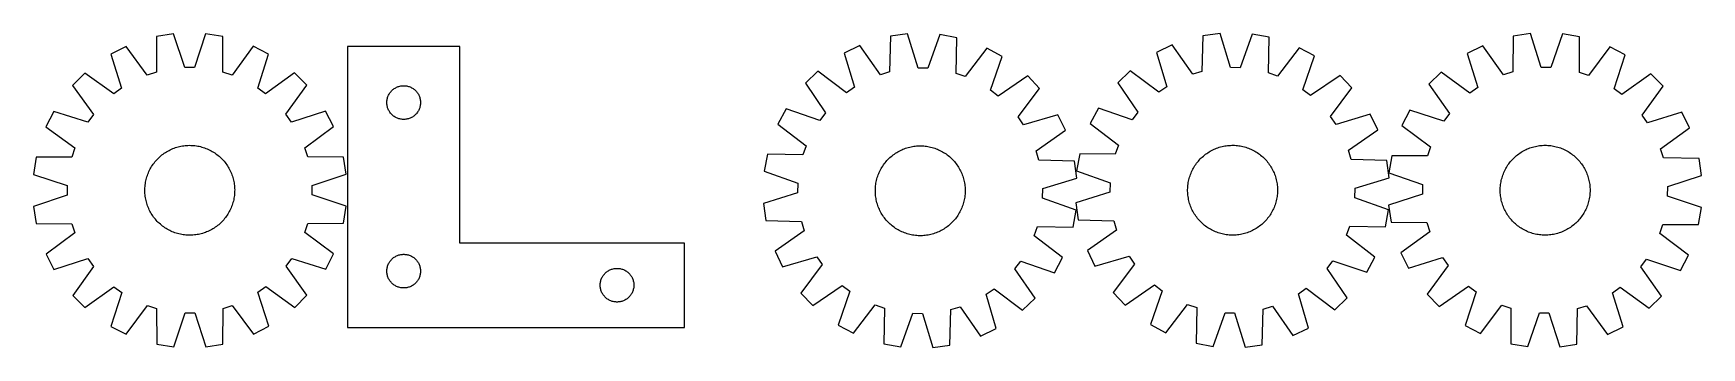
# Model space of a CAD drawing. Header units: millimetres. Extents: x 7 to 1493, y 7 to 286.
import ezdxf

# ---------------------------------------------------------------- set-up
doc = ezdxf.new("R2010")
doc.units = ezdxf.units.MM
doc.layers.add('CUT', color=7, linetype='CONTINUOUS', true_color=0x000000)

msp = doc.modelspace()

# ---------------------------------------------------------------- linework, layer by layer
at = {"layer": 'CUT'}
for p, q in [((116.611781, 283.33839), (116.461962, 251.57438)), ((131.806472, 285.757465), (116.611781, 283.33839)), ((141.812864, 255.610378), (131.806472, 285.757465)), ((160.34531, 285.780314), (150.387205, 255.617243)), ((175.543855, 283.385573), (160.34531, 285.780314)), ((175.744537, 251.621844), (175.543855, 283.385573)), ((770.315181, 283.54067), (769.442664, 251.788293)), ((785.56098, 285.613389), (770.315181, 283.54067)), ((794.878835, 255.246428), (785.56098, 285.613389)), ((814.09295, 284.986879), (803.451112, 255.058196)), ((829.233072, 282.24694), (814.09295, 284.986879)), ((1048.509568, 284.020101), (1047.628236, 252.267967)), ((1063.755942, 286.088588), (1048.509568, 284.020101)), ((1073.065367, 255.719041), (1063.755942, 286.088588)), ((1092.287737, 285.454157), (1081.637591, 255.52843)), ((1107.427097, 282.710016), (1092.287737, 285.454157)), ((1106.89618, 250.95009), (1107.427097, 282.710016)), ((1324.925863, 283.627717), (1324.497586, 251.866242)), ((1340.141177, 285.913493), (1324.925863, 283.627717)), ((1349.882896, 255.679842), (1340.141177, 285.913493)), ((1368.679119, 285.686152), (1358.456968, 255.611538)), ((1383.856086, 283.158263), (1368.679119, 285.686152)), ((1383.778299, 251.393995), (1383.856086, 283.158263)), ((89.476794, 274.497673), (75.773319, 267.501579)), ((75.773319, 267.501579), (85.446451, 237.245914)), ((108.3094, 248.918234), (89.476794, 274.497673)), ((202.692964, 274.588318), (183.901341, 248.978756)), ((216.407624, 267.614176), (202.692964, 274.588318)), ((206.782951, 237.34306), (216.407624, 267.614176)), ((386.720519, 274.546693), (286.720519, 274.546693)), ((286.720519, 274.546693), (286.720519, 24.546693)), ((386.720519, 99.546693), (386.720519, 274.546693)), ((742.986063, 275.319653), (729.126952, 268.63717)), ((729.126952, 268.63717), (738.109163, 238.169241)), ((761.231777, 249.318332), (742.986063, 275.319653)), ((828.710971, 250.486869), (829.233072, 282.24694)), ((856.174985, 272.83423), (836.805525, 247.65887)), ((869.727409, 265.549839), (856.174985, 272.83423)), ((1021.178169, 275.806671), (1007.317203, 269.128035)), ((1007.317203, 269.128035), (1016.290956, 238.657614)), ((1039.416664, 249.800286), (1021.178169, 275.806671)), ((1134.366397, 273.289827), (1114.989949, 248.119845)), ((1147.916798, 266.001674), (1134.366397, 273.289827)), ((1297.714415, 275.025222), (1283.950135, 268.14953)), ((1283.950135, 268.14953), (1293.357655, 237.810227)), ((1316.322052, 249.281668), (1297.714415, 275.025222)), ((1410.927029, 274.12334), (1391.911619, 248.679501)), ((1424.580022, 267.029234), (1410.927029, 274.12334)), ((150.387205, 255.617243), (141.812864, 255.610378)), ((803.451112, 255.058196), (794.878835, 255.246428)), ((859.41646, 235.505554), (869.727409, 265.549839)), ((983.861587, 252.870731), (972.742838, 242.235697)), ((1009.243842, 233.773195), (983.861587, 252.870731)), ((1081.637591, 255.52843), (1073.065367, 255.719041)), ((1137.597509, 235.960252), (1147.916798, 266.001674)), ((1358.456968, 255.611538), (1349.882896, 255.679842)), ((1414.690344, 236.843658), (1424.580022, 267.029234)), ((52.698345, 250.708385), (41.827478, 239.820097)), ((41.827478, 239.820097), (60.376688, 214.034412)), ((78.513699, 232.200489), (52.698345, 250.708385)), ((116.461962, 251.57438), (108.3094, 248.918234)), ((183.901341, 248.978756), (175.744537, 251.621844)), ((239.509459, 250.857953), (213.723774, 232.308743)), ((231.889851, 214.171732), (250.397747, 239.987086)), ((250.397747, 239.987086), (239.509459, 250.857953)), ((328.998627, 237.406412), (329.670868, 237.786875)), ((329.670868, 237.786875), (330.361803, 238.132227)), ((330.361803, 238.132227), (331.069601, 238.441552)), ((331.069601, 238.441552), (331.792383, 238.714031)), ((331.792383, 238.714031), (332.528235, 238.948941)), ((332.528235, 238.948941), (333.275203, 239.145658)), ((333.275203, 239.145658), (334.031308, 239.303662)), ((334.031308, 239.303662), (334.794544, 239.422533)), ((334.794544, 239.422533), (335.562887, 239.501956)), ((335.562887, 239.501956), (336.3343, 239.54172)), ((336.3343, 239.54172), (337.106738, 239.54172)), ((337.106738, 239.54172), (337.878151, 239.501956)), ((337.878151, 239.501956), (338.646494, 239.422533)), ((338.646494, 239.422533), (339.409731, 239.303662)), ((339.409731, 239.303662), (340.165835, 239.145658)), ((340.165835, 239.145658), (340.912804, 238.948941)), ((340.912804, 238.948941), (341.648655, 238.714031)), ((341.648655, 238.714031), (342.371438, 238.441552)), ((342.371438, 238.441552), (343.079235, 238.132227)), ((343.079235, 238.132227), (343.77017, 237.786875)), ((343.77017, 237.786875), (344.442411, 237.406412)), ((705.67585, 252.373356), (694.560053, 241.735235)), ((694.560053, 241.735235), (712.517751, 215.53417)), ((731.063405, 233.282866), (705.67585, 252.373356)), ((738.109163, 238.169241), (731.063405, 233.282866)), ((769.442664, 251.788293), (761.231777, 249.318332)), ((836.805525, 247.65887), (828.710971, 250.486869)), ((892.442004, 248.272311), (866.240938, 230.314613)), ((903.080125, 237.156514), (892.442004, 248.272311)), ((972.742838, 242.235697), (990.693262, 216.029647)), ((1016.290956, 238.657614), (1009.243842, 233.773195)), ((1047.628236, 252.267967), (1039.416664, 249.800286)), ((1114.989949, 248.119845), (1106.89618, 250.95009)), ((1170.626596, 248.717841), (1144.420547, 230.767417)), ((1181.261631, 237.599092), (1170.626596, 248.717841)), ((1260.728827, 251.559271), (1249.762925, 240.766702)), ((1249.762925, 240.766702), (1268.085369, 214.819394)), ((1286.380938, 232.825772), (1260.728827, 251.559271)), ((1293.357655, 237.810227), (1286.380938, 232.825772)), ((1324.497586, 251.866242), (1316.322052, 249.281668)), ((1391.911619, 248.679501), (1383.778299, 251.393995)), ((1447.534075, 250.07113), (1421.586766, 231.748686)), ((1439.593144, 213.453117), (1458.326643, 239.105228)), ((1458.326643, 239.105228), (1447.534075, 250.07113)), ((85.446451, 237.245914), (78.513699, 232.200489)), ((213.723774, 232.308743), (206.782951, 237.34306)), ((321.720519, 224.546693), (321.740408, 225.318874)), ((321.740408, 223.774511), (321.720519, 224.546693)), ((321.740408, 225.318874), (321.800021, 226.089008)), ((321.800021, 223.004378), (321.740408, 223.774511)), ((321.800021, 226.089008), (321.899201, 226.855051)), ((321.899201, 222.238334), (321.800021, 223.004378)), ((321.899201, 226.855051), (322.037684, 227.614974)), ((322.037684, 227.614974), (322.215103, 228.366759)), ((322.215103, 228.366759), (322.430988, 229.108415)), ((322.430988, 229.108415), (322.684767, 229.837974)), ((322.684767, 229.837974), (322.975766, 230.553501)), ((322.975766, 230.553501), (323.303213, 231.2531)), ((323.303213, 231.2531), (323.666241, 231.934914)), ((323.666241, 231.934914), (324.063886, 232.597136)), ((324.063886, 232.597136), (324.495094, 233.238009)), ((324.495094, 233.238009), (324.958722, 233.855835)), ((324.958722, 233.855835), (325.45354, 234.448974)), ((325.45354, 234.448974), (325.978236, 235.015855)), ((325.978236, 235.015855), (326.531419, 235.554973)), ((326.531419, 235.554973), (327.111621, 236.064899)), ((327.111621, 236.064899), (327.717305, 236.544281)), ((327.717305, 236.544281), (328.346863, 236.991848)), ((328.346863, 236.991848), (328.998627, 237.406412)), ((344.442411, 237.406412), (345.094175, 236.991848)), ((345.094175, 236.991848), (345.723733, 236.544281)), ((345.723733, 236.544281), (346.329417, 236.064899)), ((346.329417, 236.064899), (346.909619, 235.554973)), ((346.909619, 235.554973), (347.462802, 235.015855)), ((347.462802, 235.015855), (347.987498, 234.448974)), ((347.987498, 234.448974), (348.482316, 233.855835)), ((348.482316, 233.855835), (348.945944, 233.238009)), ((348.945944, 233.238009), (349.377153, 232.597136)), ((349.377153, 232.597136), (349.774798, 231.934914)), ((349.774798, 231.934914), (350.137825, 231.2531)), ((350.137825, 231.2531), (350.465273, 230.553501)), ((350.465273, 230.553501), (350.756271, 229.837974)), ((350.756271, 229.837974), (351.01005, 229.108415)), ((351.01005, 229.108415), (351.225935, 228.366759)), ((351.225935, 228.366759), (351.403354, 227.614974)), ((351.403354, 227.614974), (351.541838, 226.855051)), ((351.541838, 226.855051), (351.641017, 226.089008)), ((351.641017, 223.004378), (351.541838, 222.238334)), ((351.641017, 226.089008), (351.70063, 225.318874)), ((351.70063, 223.774511), (351.641017, 223.004378)), ((351.70063, 225.318874), (351.720519, 224.546693)), ((351.720519, 224.546693), (351.70063, 223.774511)), ((866.240938, 230.314613), (859.41646, 235.505554)), ((883.989635, 211.768959), (903.080125, 237.156514)), ((1144.420547, 230.767417), (1137.597509, 235.960252)), ((1162.164094, 212.216837), (1181.261631, 237.599092)), ((1421.586766, 231.748686), (1414.690344, 236.843658)), ((25.071255, 216.718261), (18.097113, 203.003602)), ((55.342371, 207.093589), (25.071255, 216.718261)), ((60.376688, 214.034412), (55.342371, 207.093589)), ((236.935276, 207.238979), (231.889851, 214.171732)), ((267.190941, 216.912111), (236.935276, 207.238979)), ((274.187035, 203.208637), (267.190941, 216.912111)), ((322.037684, 221.478412), (321.899201, 222.238334)), ((322.215103, 220.726626), (322.037684, 221.478412)), ((322.430988, 219.98497), (322.215103, 220.726626)), ((322.684767, 219.255411), (322.430988, 219.98497)), ((322.975766, 218.539884), (322.684767, 219.255411)), ((323.303213, 217.840286), (322.975766, 218.539884)), ((323.666241, 217.158472), (323.303213, 217.840286)), ((324.063886, 216.49625), (323.666241, 217.158472)), ((324.495094, 215.855376), (324.063886, 216.49625)), ((324.958722, 215.23755), (324.495094, 215.855376)), ((325.45354, 214.644411), (324.958722, 215.23755)), ((325.978236, 214.07753), (325.45354, 214.644411)), ((326.531419, 213.538412), (325.978236, 214.07753)), ((327.111621, 213.028486), (326.531419, 213.538412)), ((327.717305, 212.549104), (327.111621, 213.028486)), ((328.346863, 212.101537), (327.717305, 212.549104)), ((328.998627, 211.686973), (328.346863, 212.101537)), ((329.670868, 211.306511), (328.998627, 211.686973)), ((330.361803, 210.961159), (329.670868, 211.306511)), ((331.069601, 210.651833), (330.361803, 210.961159)), ((331.792383, 210.379354), (331.069601, 210.651833)), ((332.528235, 210.144445), (331.792383, 210.379354)), ((333.275203, 209.947727), (332.528235, 210.144445)), ((334.031308, 209.789723), (333.275203, 209.947727)), ((334.794544, 209.670853), (334.031308, 209.789723)), ((335.562887, 209.59143), (334.794544, 209.670853)), ((336.3343, 209.551666), (335.562887, 209.59143)), ((337.106738, 209.551666), (336.3343, 209.551666)), ((337.878151, 209.59143), (337.106738, 209.551666)), ((338.646494, 209.670853), (337.878151, 209.59143)), ((339.409731, 209.789723), (338.646494, 209.670853)), ((340.165835, 209.947727), (339.409731, 209.789723)), ((340.912804, 210.144445), (340.165835, 209.947727)), ((341.648655, 210.379354), (340.912804, 210.144445)), ((342.371438, 210.651833), (341.648655, 210.379354)), ((343.079235, 210.961159), (342.371438, 210.651833)), ((343.77017, 211.306511), (343.079235, 210.961159)), ((344.442411, 211.686973), (343.77017, 211.306511)), ((345.094175, 212.101537), (344.442411, 211.686973)), ((345.723733, 212.549104), (345.094175, 212.101537)), ((346.329417, 213.028486), (345.723733, 212.549104)), ((346.909619, 213.538412), (346.329417, 213.028486)), ((347.462802, 214.07753), (346.909619, 213.538412)), ((347.987498, 214.644411), (347.462802, 214.07753)), ((348.482316, 215.23755), (347.987498, 214.644411)), ((348.945944, 215.855376), (348.482316, 215.23755)), ((349.377153, 216.49625), (348.945944, 215.855376)), ((349.774798, 217.158472), (349.377153, 216.49625)), ((350.137825, 217.840286), (349.774798, 217.158472)), ((350.465273, 218.539884), (350.137825, 217.840286)), ((350.756271, 219.255411), (350.465273, 218.539884)), ((351.01005, 219.98497), (350.756271, 219.255411)), ((351.225935, 220.726626), (351.01005, 219.98497)), ((351.403354, 221.478412), (351.225935, 220.726626)), ((351.541838, 222.238334), (351.403354, 221.478412)), ((677.282524, 219.02064), (669.998133, 205.468216)), ((707.32681, 208.709691), (677.282524, 219.02064)), ((712.517751, 215.53417), (707.32681, 208.709691)), ((888.87601, 204.723201), (883.989635, 211.768959)), ((919.343938, 213.705412), (888.87601, 204.723201)), ((926.026422, 199.846301), (919.343938, 213.705412)), ((955.459005, 219.525899), (948.170852, 205.975498)), ((985.500427, 209.20661), (955.459005, 219.525899)), ((990.693262, 216.029647), (985.500427, 209.20661)), ((1167.048513, 205.169723), (1162.164094, 212.216837)), ((1197.518934, 214.143476), (1167.048513, 205.169723)), ((1204.19757, 200.28251), (1197.518934, 214.143476)), ((1232.804821, 217.81265), (1225.710715, 204.159657)), ((1262.990397, 207.922972), (1232.804821, 217.81265)), ((1268.085369, 214.819394), (1262.990397, 207.922972)), ((1444.577599, 206.4764), (1439.593144, 213.453117)), ((1474.916902, 215.88392), (1444.577599, 206.4764)), ((1481.792594, 202.11964), (1474.916902, 215.88392)), ((18.097113, 203.003602), (43.706675, 184.211979)), ((248.607597, 184.37603), (274.187035, 203.208637)), ((669.998133, 205.468216), (695.173493, 186.098756)), ((900.025101, 181.600587), (926.026422, 199.846301)), ((948.170852, 205.975498), (973.340834, 186.599049)), ((1178.191185, 182.044015), (1204.19757, 200.28251)), ((1225.710715, 204.159657), (1251.154554, 185.144247)), ((1456.04904, 183.512002), (1481.792594, 202.11964)), ((43.706675, 184.211979), (41.063586, 176.055175)), ((121.398496, 177.890875), (122.396801, 178.654022)), ((122.396801, 178.654022), (123.418584, 179.385436)), ((123.418584, 179.385436), (124.462838, 180.084394)), ((124.462838, 180.084394), (125.52853, 180.750206)), ((125.52853, 180.750206), (126.614611, 181.382215)), ((126.614611, 181.382215), (127.720008, 181.979798)), ((127.720008, 181.979798), (128.843629, 182.542364)), ((128.843629, 182.542364), (129.984367, 183.06936)), ((129.984367, 183.06936), (131.141095, 183.560263)), ((131.141095, 183.560263), (132.312673, 184.014591)), ((132.312673, 184.014591), (133.497943, 184.431895)), ((133.497943, 184.431895), (134.695735, 184.811762)), ((134.695735, 184.811762), (135.904869, 185.153818)), ((135.904869, 185.153818), (137.12415, 185.457726)), ((137.12415, 185.457726), (138.352376, 185.723185)), ((138.352376, 185.723185), (139.588334, 185.949934)), ((139.588334, 185.949934), (140.830804, 186.137748)), ((140.830804, 186.137748), (142.078561, 186.286443)), ((142.078561, 186.286443), (143.330372, 186.395871)), ((143.330372, 186.395871), (144.585004, 186.465926)), ((144.585004, 186.465926), (145.841216, 186.496536)), ((145.841216, 186.496536), (147.09777, 186.487673)), ((147.09777, 186.487673), (148.353426, 186.439345)), ((148.353426, 186.439345), (149.606944, 186.3516)), ((149.606944, 186.3516), (150.857087, 186.224524)), ((150.857087, 186.224524), (152.102622, 186.058243)), ((152.102622, 186.058243), (153.34232, 185.852921)), ((153.34232, 185.852921), (154.574956, 185.60876)), ((154.574956, 185.60876), (155.799315, 185.326001)), ((155.799315, 185.326001), (157.014188, 185.004924)), ((157.014188, 185.004924), (158.218376, 184.645846)), ((158.218376, 184.645846), (159.410691, 184.24912)), ((159.410691, 184.24912), (160.589957, 183.815138)), ((160.589957, 183.815138), (161.755009, 183.344329)), ((161.755009, 183.344329), (162.904697, 182.837157)), ((162.904697, 182.837157), (164.037887, 182.294123)), ((164.037887, 182.294123), (165.153462, 181.715762)), ((165.153462, 181.715762), (166.250319, 181.102646)), ((166.250319, 181.102646), (167.327376, 180.455379)), ((167.327376, 180.455379), (168.383571, 179.774601)), ((168.383571, 179.774601), (169.41786, 179.060982)), ((169.41786, 179.060982), (170.429224, 178.315228)), ((170.429224, 178.315228), (171.416665, 177.538073)), ((251.263743, 176.223469), (248.607597, 184.37603)), ((660.585423, 178.526303), (657.845485, 163.386181)), ((692.345495, 178.004202), (660.585423, 178.526303)), ((695.173493, 186.098756), (692.345495, 178.004202)), ((772.701375, 178.01154), (773.716786, 178.751776)), ((773.716786, 178.751776), (774.754946, 179.459751)), ((774.754946, 179.459751), (775.814833, 180.134768)), ((775.814833, 180.134768), (776.895399, 180.776159)), ((776.895399, 180.776159), (777.995579, 181.383293)), ((777.995579, 181.383293), (779.114286, 181.95557)), ((779.114286, 181.95557), (780.250417, 182.492424)), ((780.250417, 182.492424), (781.402851, 182.993328)), ((781.402851, 182.993328), (782.570449, 183.457785)), ((782.570449, 183.457785), (783.752061, 183.885338)), ((783.752061, 183.885338), (784.946519, 184.275564)), ((784.946519, 184.275564), (786.152645, 184.628079)), ((786.152645, 184.628079), (787.369248, 184.942535)), ((787.369248, 184.942535), (788.595129, 185.218622)), ((788.595129, 185.218622), (789.829077, 185.456066)), ((789.829077, 185.456066), (791.069874, 185.654634)), ((791.069874, 185.654634), (792.316296, 185.814129)), ((792.316296, 185.814129), (793.567113, 185.934395)), ((793.567113, 185.934395), (794.82109, 186.015312)), ((794.82109, 186.015312), (796.076991, 186.056801)), ((796.076991, 186.056801), (797.333574, 186.058821)), ((797.333574, 186.058821), (798.589602, 186.021369)), ((798.589602, 186.021369), (799.843833, 185.944483)), ((799.843833, 185.944483), (801.09503, 185.828239)), ((801.09503, 185.828239), (802.341958, 185.672751)), ((802.341958, 185.672751), (803.583387, 185.478173)), ((803.583387, 185.478173), (804.818092, 185.244697)), ((804.818092, 185.244697), (806.044853, 184.972553)), ((806.044853, 184.972553), (807.262462, 184.662009)), ((807.262462, 184.662009), (808.469714, 184.313373)), ((808.469714, 184.313373), (809.665421, 183.926988)), ((809.665421, 183.926988), (810.8484, 183.503236)), ((810.8484, 183.503236), (812.017486, 183.042534)), ((812.017486, 183.042534), (813.171524, 182.545338)), ((813.171524, 182.545338), (814.309375, 182.012138)), ((814.309375, 182.012138), (815.429916, 181.443461)), ((815.429916, 181.443461), (816.532042, 180.839867)), ((816.532042, 180.839867), (817.614664, 180.201952)), ((817.614664, 180.201952), (818.676715, 179.530346)), ((818.676715, 179.530346), (819.717146, 178.825712)), ((819.717146, 178.825712), (820.734931, 178.088744)), ((902.495062, 173.3897), (900.025101, 181.600587)), ((938.750663, 179.036198), (936.006522, 163.896838)), ((970.510589, 178.505281), (938.750663, 179.036198)), ((973.340834, 186.599049), (970.510589, 178.505281)), ((1049.874596, 177.718823), (1050.866468, 178.490313)), ((1050.866468, 178.490313), (1051.882084, 179.230266)), ((1051.882084, 179.230266), (1052.920441, 179.937954)), ((1052.920441, 179.937954), (1053.980515, 180.612676)), ((1053.980515, 180.612676), (1055.061259, 181.253767)), ((1055.061259, 181.253767), (1056.161607, 181.860596)), ((1056.161607, 181.860596), (1057.280474, 182.432562)), ((1057.280474, 182.432562), (1058.416754, 182.969101)), ((1058.416754, 182.969101), (1059.569326, 183.469684)), ((1059.569326, 183.469684), (1060.737054, 183.933818)), ((1060.737054, 183.933818), (1061.918784, 184.361042)), ((1061.918784, 184.361042), (1063.11335, 184.750937)), ((1063.11335, 184.750937), (1064.319574, 185.103118)), ((1064.319574, 185.103118), (1065.536264, 185.417236)), ((1065.536264, 185.417236), (1066.762222, 185.692982)), ((1066.762222, 185.692982), (1067.996235, 185.930084)), ((1067.996235, 185.930084), (1069.237088, 186.128307)), ((1069.237088, 186.128307), (1070.483554, 186.287456)), ((1070.483554, 186.287456), (1071.734404, 186.407375)), ((1071.734404, 186.407375), (1072.988404, 186.487944)), ((1072.988404, 186.487944), (1074.244316, 186.529084)), ((1074.244316, 186.529084), (1075.5009, 186.530755)), ((1075.5009, 186.530755), (1076.756917, 186.492955)), ((1076.756917, 186.492955), (1078.011126, 186.415721)), ((1078.011126, 186.415721), (1079.262291, 186.29913)), ((1079.262291, 186.29913), (1080.509176, 186.143295)), ((1080.509176, 186.143295), (1081.750551, 185.948373)), ((1081.750551, 185.948373), (1082.985191, 185.714554)), ((1082.985191, 185.714554), (1084.211877, 185.442069)), ((1084.211877, 185.442069), (1085.429399, 185.131187)), ((1085.429399, 185.131187), (1086.636555, 184.782216)), ((1086.636555, 184.782216), (1087.832154, 184.395499)), ((1087.832154, 184.395499), (1089.015016, 183.971419)), ((1089.015016, 183.971419), (1090.183974, 183.510393)), ((1090.183974, 183.510393), (1091.337873, 183.012876)), ((1091.337873, 183.012876), (1092.475576, 182.479361)), ((1092.475576, 182.479361), (1093.595959, 181.910372)), ((1093.595959, 181.910372), (1094.697918, 181.306472)), ((1094.697918, 181.306472), (1095.780363, 180.668257)), ((1095.780363, 180.668257), (1096.842228, 179.996356)), ((1096.842228, 179.996356), (1097.882463, 179.291433)), ((1097.882463, 179.291433), (1098.900043, 178.554183)), ((1098.900043, 178.554183), (1099.893964, 177.785334)), ((1180.658866, 173.832443), (1178.191185, 182.044015)), ((1251.154554, 185.144247), (1248.44006, 177.010927)), ((1328.787975, 178.14229), (1329.792932, 178.896657)), ((1329.792932, 178.896657), (1330.821088, 179.619085)), ((1330.821088, 179.619085), (1331.871428, 180.308861)), ((1331.871428, 180.308861), (1332.942917, 180.965305)), ((1332.942917, 180.965305), (1334.034497, 181.587769)), ((1334.034497, 181.587769), (1335.14509, 182.175638)), ((1335.14509, 182.175638), (1336.2736, 182.728333)), ((1336.2736, 182.728333), (1337.418914, 183.245307)), ((1337.418914, 183.245307), (1338.579901, 183.726052)), ((1338.579901, 183.726052), (1339.755416, 184.170091)), ((1339.755416, 184.170091), (1340.944299, 184.576988)), ((1340.944299, 184.576988), (1342.145376, 184.94634)), ((1342.145376, 184.94634), (1343.357462, 185.277783)), ((1343.357462, 185.277783), (1344.579361, 185.57099)), ((1344.579361, 185.57099), (1345.809866, 185.825672)), ((1345.809866, 185.825672), (1347.047765, 186.041576)), ((1347.047765, 186.041576), (1348.291834, 186.218491)), ((1348.291834, 186.218491), (1349.540846, 186.356242)), ((1349.540846, 186.356242), (1350.793569, 186.454692)), ((1350.793569, 186.454692), (1352.048766, 186.513744)), ((1352.048766, 186.513744), (1353.305198, 186.533341)), ((1353.305198, 186.533341), (1354.561626, 186.513463)), ((1354.561626, 186.513463), (1355.81681, 186.454129)), ((1355.81681, 186.454129), (1357.069511, 186.355398)), ((1357.069511, 186.355398), (1358.318492, 186.217367)), ((1358.318492, 186.217367), (1359.562522, 186.040173)), ((1359.562522, 186.040173), (1360.800371, 185.823991)), ((1360.800371, 185.823991), (1362.03082, 185.569033)), ((1362.03082, 185.569033), (1363.252653, 185.275552)), ((1363.252653, 185.275552), (1364.464664, 184.943837)), ((1364.464664, 184.943837), (1365.665659, 184.574216)), ((1365.665659, 184.574216), (1366.85445, 184.167053)), ((1366.85445, 184.167053), (1368.029865, 183.72275)), ((1368.029865, 183.72275), (1369.190745, 183.241745)), ((1369.190745, 183.241745), (1370.335943, 182.724514)), ((1370.335943, 182.724514), (1371.464329, 182.171566)), ((1371.464329, 182.171566), (1372.57479, 181.583448)), ((1372.57479, 181.583448), (1373.66623, 180.960739)), ((1373.66623, 180.960739), (1374.737572, 180.304055)), ((1374.737572, 180.304055), (1375.787758, 179.614043)), ((1375.787758, 179.614043), (1376.815752, 178.891385)), ((1376.815752, 178.891385), (1377.820539, 178.136793)), ((1458.633614, 175.336469), (1456.04904, 183.512002)), ((9.299858, 175.854493), (6.905117, 160.655948)), ((41.063586, 176.055175), (9.299858, 175.854493)), ((109.848273, 163.215335), (110.391308, 164.348525)), ((110.391308, 164.348525), (110.969668, 165.464099)), ((110.969668, 165.464099), (111.582785, 166.560956)), ((111.582785, 166.560956), (112.230052, 167.638014)), ((112.230052, 167.638014), (112.91083, 168.694208)), ((112.91083, 168.694208), (113.624449, 169.728498)), ((113.624449, 169.728498), (114.370203, 170.739862)), ((114.370203, 170.739862), (115.147357, 171.727302)), ((115.147357, 171.727302), (115.955144, 172.689844)), ((115.955144, 172.689844), (116.792767, 173.626538)), ((116.792767, 173.626538), (117.659398, 174.53646)), ((117.659398, 174.53646), (118.554183, 175.418711)), ((118.554183, 175.418711), (119.476239, 176.27242)), ((119.476239, 176.27242), (120.424655, 177.096746)), ((120.424655, 177.096746), (121.398496, 177.890875)), ((171.416665, 177.538073), (172.379207, 176.730287)), ((172.379207, 176.730287), (173.315901, 175.892664)), ((173.315901, 175.892664), (174.225822, 175.026033)), ((174.225822, 175.026033), (175.108073, 174.131248)), ((175.108073, 174.131248), (175.961782, 173.209192)), ((175.961782, 173.209192), (176.786108, 172.260776)), ((176.786108, 172.260776), (177.580237, 171.286934)), ((177.580237, 171.286934), (178.343385, 170.28863)), ((178.343385, 170.28863), (179.074798, 169.266846)), ((179.074798, 169.266846), (179.773756, 168.222593)), ((179.773756, 168.222593), (180.439568, 167.1569)), ((180.439568, 167.1569), (181.071577, 166.07082)), ((181.071577, 166.07082), (181.66916, 164.965423)), ((181.66916, 164.965423), (182.231727, 163.841802)), ((182.231727, 163.841802), (182.758722, 162.701064)), ((283.027752, 176.07365), (251.263743, 176.223469)), ((285.446827, 160.878959), (283.027752, 176.07365)), ((760.287025, 162.464755), (760.820225, 163.602606)), ((760.820225, 163.602606), (761.388903, 164.723147)), ((761.388903, 164.723147), (761.992497, 165.825273)), ((761.992497, 165.825273), (762.630411, 166.907895)), ((762.630411, 166.907895), (763.302017, 167.969946)), ((763.302017, 167.969946), (764.006652, 169.010378)), ((764.006652, 169.010378), (764.743619, 170.028162)), ((764.743619, 170.028162), (765.512192, 171.022296)), ((765.512192, 171.022296), (766.311613, 171.991798)), ((766.311613, 171.991798), (767.141092, 172.935711)), ((767.141092, 172.935711), (767.99981, 173.853104)), ((767.99981, 173.853104), (768.886921, 174.743071)), ((768.886921, 174.743071), (769.801548, 175.604734)), ((769.801548, 175.604734), (770.74279, 176.437243)), ((770.74279, 176.437243), (771.709717, 177.239775)), ((771.709717, 177.239775), (772.701375, 178.01154)), ((820.734931, 178.088744), (821.729065, 177.320171)), ((821.729065, 177.320171), (822.698567, 176.520751)), ((822.698567, 176.520751), (823.64248, 175.691272)), ((823.64248, 175.691272), (824.559873, 174.832554)), ((824.559873, 174.832554), (825.44984, 173.945443)), ((825.44984, 173.945443), (826.311503, 173.030815)), ((826.311503, 173.030815), (827.144011, 172.089573)), ((827.144011, 172.089573), (827.946544, 171.122646)), ((827.946544, 171.122646), (828.718309, 170.130988)), ((828.718309, 170.130988), (829.458545, 169.115578)), ((829.458545, 169.115578), (830.16652, 168.077417)), ((830.16652, 168.077417), (830.841536, 167.017531)), ((830.841536, 167.017531), (831.482928, 165.936964)), ((831.482928, 165.936964), (832.090062, 164.836784)), ((832.090062, 164.836784), (832.662338, 163.718077)), ((832.662338, 163.718077), (833.199193, 162.581946)), ((934.247439, 172.517182), (902.495062, 173.3897)), ((936.320158, 157.271384), (934.247439, 172.517182)), ((936.006522, 163.896838), (965.932249, 153.246692)), ((1038.447803, 162.946974), (1038.981318, 164.084677)), ((1038.981318, 164.084677), (1039.550307, 165.20506)), ((1039.550307, 165.20506), (1040.154207, 166.307019)), ((1040.154207, 166.307019), (1040.792422, 167.389464)), ((1040.792422, 167.389464), (1041.464323, 168.451328)), ((1041.464323, 168.451328), (1042.169246, 169.491564)), ((1042.169246, 169.491564), (1042.906496, 170.509144)), ((1042.906496, 170.509144), (1043.675345, 171.503065)), ((1043.675345, 171.503065), (1044.475035, 172.472345)), ((1044.475035, 172.472345), (1045.304775, 173.416027)), ((1045.304775, 173.416027), (1046.163748, 174.333182)), ((1046.163748, 174.333182), (1047.051106, 175.222902)), ((1047.051106, 175.222902), (1047.965973, 176.084312)), ((1047.965973, 176.084312), (1048.907446, 176.916559)), ((1048.907446, 176.916559), (1049.874596, 177.718823)), ((1099.893964, 177.785334), (1100.863244, 176.985644)), ((1100.863244, 176.985644), (1101.806926, 176.155904)), ((1101.806926, 176.155904), (1102.724081, 175.296931)), ((1102.724081, 175.296931), (1103.613801, 174.409573)), ((1103.613801, 174.409573), (1104.475211, 173.494706)), ((1104.475211, 173.494706), (1105.307458, 172.553233)), ((1105.307458, 172.553233), (1106.109722, 171.586083)), ((1106.109722, 171.586083), (1106.881212, 170.594211)), ((1106.881212, 170.594211), (1107.621166, 169.578595)), ((1107.621166, 169.578595), (1108.328853, 168.540238)), ((1108.328853, 168.540238), (1109.003575, 167.480164)), ((1109.003575, 167.480164), (1109.644667, 166.39942)), ((1109.644667, 166.39942), (1110.251495, 165.299072)), ((1110.251495, 165.299072), (1110.823461, 164.180205)), ((1110.823461, 164.180205), (1111.36, 163.043925)), ((1212.411, 172.951111), (1180.658866, 173.832443)), ((1214.479487, 157.704737), (1212.411, 172.951111)), ((1216.675792, 177.088714), (1214.147903, 161.911747)), ((1248.44006, 177.010927), (1216.675792, 177.088714)), ((1316.59231, 162.423373), (1317.109541, 163.568571)), ((1317.109541, 163.568571), (1317.662489, 164.696957)), ((1317.662489, 164.696957), (1318.250607, 165.807418)), ((1318.250607, 165.807418), (1318.873316, 166.898858)), ((1318.873316, 166.898858), (1319.53, 167.9702)), ((1319.53, 167.9702), (1320.220012, 169.020386)), ((1320.220012, 169.020386), (1320.94267, 170.04838)), ((1320.94267, 170.04838), (1321.697262, 171.053167)), ((1321.697262, 171.053167), (1322.483043, 172.033756)), ((1322.483043, 172.033756), (1323.299237, 172.98918)), ((1323.299237, 172.98918), (1324.145039, 173.918495)), ((1324.145039, 173.918495), (1325.019614, 174.820784)), ((1325.019614, 174.820784), (1325.922099, 175.695156)), ((1325.922099, 175.695156), (1326.851603, 176.54075)), ((1326.851603, 176.54075), (1327.80721, 177.35673)), ((1327.80721, 177.35673), (1328.787975, 178.14229)), ((1377.820539, 178.136793), (1378.801129, 177.351012)), ((1378.801129, 177.351012), (1379.756552, 176.534818)), ((1379.756552, 176.534818), (1380.685867, 175.689016)), ((1380.685867, 175.689016), (1381.588156, 174.814441)), ((1381.588156, 174.814441), (1382.462528, 173.911956)), ((1382.462528, 173.911956), (1383.308122, 172.982452)), ((1383.308122, 172.982452), (1384.124102, 172.026845)), ((1384.124102, 172.026845), (1384.909663, 171.04608)), ((1384.909663, 171.04608), (1385.664029, 170.041123)), ((1385.664029, 170.041123), (1386.386457, 169.012967)), ((1386.386457, 169.012967), (1387.076233, 167.962626)), ((1387.076233, 167.962626), (1387.732677, 166.891138)), ((1387.732677, 166.891138), (1388.355141, 165.799558)), ((1388.355141, 165.799558), (1388.94301, 164.688965)), ((1388.94301, 164.688965), (1389.495705, 163.560455)), ((1389.495705, 163.560455), (1390.012679, 162.415141)), ((1490.395089, 174.908192), (1458.633614, 175.336469)), ((1492.680865, 159.692878), (1490.395089, 174.908192)), ((6.905117, 160.655948), (37.068188, 150.697843)), ((37.068188, 150.697843), (37.075053, 142.123502)), ((106.197758, 147.408408), (106.246086, 148.664064)), ((106.246086, 148.664064), (106.333831, 149.917582)), ((106.333831, 149.917582), (106.460907, 151.167725)), ((106.460907, 151.167725), (106.627188, 152.41326)), ((106.627188, 152.41326), (106.83251, 153.652958)), ((106.83251, 153.652958), (107.076671, 154.885594)), ((107.076671, 154.885594), (107.35943, 156.109953)), ((107.35943, 156.109953), (107.680506, 157.324826)), ((107.680506, 157.324826), (108.039585, 158.529014)), ((108.039585, 158.529014), (108.436311, 159.721329)), ((108.436311, 159.721329), (108.870292, 160.900594)), ((108.870292, 160.900594), (109.341102, 162.065646)), ((109.341102, 162.065646), (109.848273, 163.215335)), ((182.758722, 162.701064), (183.249626, 161.544335)), ((183.249626, 161.544335), (183.703953, 160.372758)), ((183.703953, 160.372758), (184.121257, 159.187488)), ((184.121257, 159.187488), (184.501124, 157.989695)), ((184.501124, 157.989695), (184.84318, 156.780562)), ((184.84318, 156.780562), (185.147088, 155.56128)), ((185.147088, 155.56128), (185.412547, 154.333055)), ((185.412547, 154.333055), (185.639296, 153.097097)), ((185.639296, 153.097097), (185.82711, 151.854627)), ((185.82711, 151.854627), (185.975805, 150.60687)), ((185.975805, 150.60687), (186.085234, 149.355058)), ((186.085234, 149.355058), (186.155288, 148.100427)), ((255.29974, 150.872567), (285.446827, 160.878959)), ((255.306605, 142.298226), (255.29974, 150.872567)), ((657.845485, 163.386181), (687.774167, 152.744343)), ((687.774167, 152.744343), (687.585936, 144.172066)), ((756.810994, 147.882833), (756.88788, 149.137064)), ((756.88788, 149.137064), (757.004124, 150.388261)), ((757.004124, 150.388261), (757.159612, 151.635189)), ((757.159612, 151.635189), (757.35419, 152.876618)), ((757.35419, 152.876618), (757.587667, 154.111323)), ((757.587667, 154.111323), (757.859811, 155.338085)), ((757.859811, 155.338085), (758.170354, 156.555693)), ((758.170354, 156.555693), (758.518991, 157.762946)), ((758.518991, 157.762946), (758.905376, 158.958652)), ((758.905376, 158.958652), (759.329128, 160.141632)), ((759.329128, 160.141632), (759.789829, 161.310717)), ((759.789829, 161.310717), (760.287025, 162.464755)), ((833.199193, 162.581946), (833.700096, 161.429513)), ((833.700096, 161.429513), (834.164554, 160.261914)), ((834.164554, 160.261914), (834.592106, 159.080303)), ((834.592106, 159.080303), (834.982333, 157.885845)), ((834.982333, 157.885845), (835.334848, 156.679719)), ((835.334848, 156.679719), (835.649304, 155.463115)), ((835.649304, 155.463115), (835.92539, 154.237235)), ((835.92539, 154.237235), (836.162835, 153.003287)), ((836.162835, 153.003287), (836.361403, 151.76249)), ((836.361403, 151.76249), (836.520898, 150.516067)), ((836.520898, 150.516067), (836.641164, 149.265251)), ((836.641164, 149.265251), (836.722081, 148.011273)), ((905.953196, 147.953529), (936.320158, 157.271384)), ((965.932249, 153.246692), (965.741638, 144.674468)), ((1034.967724, 148.366018), (1035.044958, 149.620227)), ((1035.044958, 149.620227), (1035.161549, 150.871392)), ((1035.161549, 150.871392), (1035.317384, 152.118277)), ((1035.317384, 152.118277), (1035.512306, 153.359652)), ((1035.512306, 153.359652), (1035.746125, 154.594292)), ((1035.746125, 154.594292), (1036.01861, 155.820978)), ((1036.01861, 155.820978), (1036.329492, 157.0385)), ((1036.329492, 157.0385), (1036.678463, 158.245656)), ((1036.678463, 158.245656), (1037.06518, 159.441255)), ((1037.06518, 159.441255), (1037.48926, 160.624117)), ((1037.48926, 160.624117), (1037.950286, 161.793075)), ((1037.950286, 161.793075), (1038.447803, 162.946974)), ((1111.36, 163.043925), (1111.860584, 161.891353)), ((1111.860584, 161.891353), (1112.324717, 160.723625)), ((1112.324717, 160.723625), (1112.751941, 159.541895)), ((1112.751941, 159.541895), (1113.141836, 158.347329)), ((1113.141836, 158.347329), (1113.494017, 157.141105)), ((1113.494017, 157.141105), (1113.808135, 155.924414)), ((1113.808135, 155.924414), (1114.083881, 154.698457)), ((1114.083881, 154.698457), (1114.320983, 153.464444)), ((1114.320983, 153.464444), (1114.519206, 152.223591)), ((1114.519206, 152.223591), (1114.678356, 150.977125)), ((1114.678356, 150.977125), (1114.798274, 149.726275)), ((1114.798274, 149.726275), (1114.878843, 148.472275)), ((1184.10994, 148.395312), (1214.479487, 157.704737)), ((1214.147903, 161.911747), (1244.222517, 151.689596)), ((1244.222517, 151.689596), (1244.154213, 143.115524)), ((1313.320592, 147.794254), (1313.379926, 149.049438)), ((1313.379926, 149.049438), (1313.478657, 150.302139)), ((1313.478657, 150.302139), (1313.616688, 151.55112)), ((1313.616688, 151.55112), (1313.793882, 152.79515)), ((1313.793882, 152.79515), (1314.010064, 154.032999)), ((1314.010064, 154.032999), (1314.265022, 155.263448)), ((1314.265022, 155.263448), (1314.558503, 156.485281)), ((1314.558503, 156.485281), (1314.890218, 157.697292)), ((1314.890218, 157.697292), (1315.259839, 158.898286)), ((1315.259839, 158.898286), (1315.667002, 160.087078)), ((1315.667002, 160.087078), (1316.111305, 161.262493)), ((1316.111305, 161.262493), (1316.59231, 162.423373)), ((1390.012679, 162.415141), (1390.493424, 161.254154)), ((1390.493424, 161.254154), (1390.937463, 160.078638)), ((1390.937463, 160.078638), (1391.34436, 158.889756)), ((1391.34436, 158.889756), (1391.713712, 157.688679)), ((1391.713712, 157.688679), (1392.045155, 156.476593)), ((1392.045155, 156.476593), (1392.338362, 155.254694)), ((1392.338362, 155.254694), (1392.593044, 154.024189)), ((1392.593044, 154.024189), (1392.808948, 152.78629)), ((1392.808948, 152.78629), (1392.985863, 151.542221)), ((1392.985863, 151.542221), (1393.123614, 150.293209)), ((1393.123614, 150.293209), (1393.222064, 149.040486)), ((1393.222064, 149.040486), (1393.281117, 147.785289)), ((1462.37891, 141.377087), (1462.447214, 149.951159)), ((1462.447214, 149.951159), (1492.680865, 159.692878)), ((37.075053, 142.123502), (6.927966, 132.11711)), ((106.188895, 146.151854), (106.197758, 147.408408)), ((106.219505, 144.895641), (106.188895, 146.151854)), ((106.289559, 143.64101), (106.219505, 144.895641)), ((106.398988, 142.389199), (106.289559, 143.64101)), ((106.547683, 141.141442), (106.398988, 142.389199)), ((106.735497, 139.898972), (106.547683, 141.141442)), ((106.962246, 138.663014), (106.735497, 139.898972)), ((107.227705, 137.434788), (106.962246, 138.663014)), ((107.531613, 136.215507), (107.227705, 137.434788)), ((107.873669, 135.006373), (107.531613, 136.215507)), ((108.253536, 133.80858), (107.873669, 135.006373)), ((108.67084, 132.62331), (108.253536, 133.80858)), ((184.335208, 134.467055), (183.938482, 133.274739)), ((184.694287, 135.671243), (184.335208, 134.467055)), ((185.015364, 136.886116), (184.694287, 135.671243)), ((185.298122, 138.110475), (185.015364, 136.886116)), ((185.542283, 139.343111), (185.298122, 138.110475)), ((185.747605, 140.582808), (185.542283, 139.343111)), ((185.913886, 141.828343), (185.747605, 140.582808)), ((186.040962, 143.078487), (185.913886, 141.828343)), ((186.128707, 144.332005), (186.040962, 143.078487)), ((186.177035, 145.587661), (186.128707, 144.332005)), ((186.155288, 148.100427), (186.185899, 146.844215)), ((186.185899, 146.844215), (186.177035, 145.587661)), ((285.469676, 132.340121), (255.306605, 142.298226)), ((687.585936, 144.172066), (657.218975, 134.854211)), ((657.218975, 134.854211), (659.291693, 119.608412)), ((756.773543, 146.626806), (756.810994, 147.882833)), ((756.775562, 145.370222), (756.773543, 146.626806)), ((756.817051, 144.114322), (756.775562, 145.370222)), ((756.897969, 142.860344), (756.817051, 144.114322)), ((757.018234, 141.609527), (756.897969, 142.860344)), ((757.17773, 140.363105), (757.018234, 141.609527)), ((757.376298, 139.122308), (757.17773, 140.363105)), ((757.613742, 137.88836), (757.376298, 139.122308)), ((757.889828, 136.66248), (757.613742, 137.88836)), ((758.204284, 135.445876), (757.889828, 136.66248)), ((758.556799, 134.23975), (758.204284, 135.445876)), ((758.947026, 133.045292), (758.556799, 134.23975)), ((835.020142, 134.362649), (834.633757, 133.166943)), ((835.368778, 135.569902), (835.020142, 134.362649)), ((835.679321, 136.78751), (835.368778, 135.569902)), ((835.951466, 138.014272), (835.679321, 136.78751)), ((836.184942, 139.248976), (835.951466, 138.014272)), ((836.37952, 140.490406), (836.184942, 139.248976)), ((836.535008, 141.737334), (836.37952, 140.490406)), ((836.651252, 142.988531), (836.535008, 141.737334)), ((836.728138, 144.242762), (836.651252, 142.988531)), ((836.722081, 148.011273), (836.76357, 146.755373)), ((836.76559, 145.498789), (836.728138, 144.242762)), ((836.76357, 146.755373), (836.76559, 145.498789)), ((905.764965, 139.381251), (905.953196, 147.953529)), ((935.693647, 128.739414), (905.764965, 139.381251)), ((965.741638, 144.674468), (935.372091, 135.365043)), ((935.372091, 135.365043), (937.440578, 120.118669)), ((1034.929924, 147.110001), (1034.967724, 148.366018)), ((1034.931595, 145.853417), (1034.929924, 147.110001)), ((1034.972735, 144.597505), (1034.931595, 145.853417)), ((1035.053304, 143.343505), (1034.972735, 144.597505)), ((1035.173223, 142.092655), (1035.053304, 143.343505)), ((1035.332372, 140.846188), (1035.173223, 142.092655)), ((1035.530595, 139.605336), (1035.332372, 140.846188)), ((1035.767697, 138.371323), (1035.530595, 139.605336)), ((1036.043443, 137.145365), (1035.767697, 138.371323)), ((1036.357561, 135.928675), (1036.043443, 137.145365)), ((1036.709742, 134.722451), (1036.357561, 135.928675)), ((1037.099637, 133.527884), (1036.709742, 134.722451)), ((1113.173115, 134.824124), (1112.786398, 133.628525)), ((1113.522087, 136.03128), (1113.173115, 134.824124)), ((1113.832968, 137.248802), (1113.522087, 136.03128)), ((1114.105453, 138.475488), (1113.832968, 137.248802)), ((1114.339272, 139.710128), (1114.105453, 138.475488)), ((1114.534195, 140.951503), (1114.339272, 139.710128)), ((1114.690029, 142.198388), (1114.534195, 140.951503)), ((1114.80662, 143.449553), (1114.690029, 142.198388)), ((1114.883854, 144.703762), (1114.80662, 143.449553)), ((1114.878843, 148.472275), (1114.919984, 147.216363)), ((1114.921654, 145.959779), (1114.883854, 144.703762)), ((1114.919984, 147.216363), (1114.921654, 145.959779)), ((1183.919329, 139.823088), (1184.10994, 148.395312)), ((1213.845056, 129.172942), (1183.919329, 139.823088)), ((1244.154213, 143.115524), (1213.920562, 133.373805)), ((1313.300714, 146.537826), (1313.320592, 147.794254)), ((1313.320311, 145.281394), (1313.300714, 146.537826)), ((1313.379363, 144.026197), (1313.320311, 145.281394)), ((1313.477813, 142.773474), (1313.379363, 144.026197)), ((1313.615564, 141.524462), (1313.477813, 142.773474)), ((1313.792479, 140.280392), (1313.615564, 141.524462)), ((1314.008383, 139.042494), (1313.792479, 140.280392)), ((1314.263065, 137.811989), (1314.008383, 139.042494)), ((1314.556272, 136.59009), (1314.263065, 137.811989)), ((1314.887715, 135.378004), (1314.556272, 136.59009)), ((1315.257067, 134.176927), (1314.887715, 135.378004)), ((1315.663964, 132.988044), (1315.257067, 134.176927)), ((1391.341588, 134.168396), (1390.934425, 132.979605)), ((1391.71121, 135.369391), (1391.341588, 134.168396)), ((1392.042924, 136.581402), (1391.71121, 135.369391)), ((1392.336405, 137.803235), (1392.042924, 136.581402)), ((1392.591363, 139.033684), (1392.336405, 137.803235)), ((1392.807545, 140.271533), (1392.591363, 139.033684)), ((1392.984739, 141.515563), (1392.807545, 140.271533)), ((1393.12277, 142.764544), (1392.984739, 141.515563)), ((1393.221501, 144.017245), (1393.12277, 142.764544)), ((1393.280835, 145.272428), (1393.221501, 144.017245)), ((1393.300713, 146.528857), (1393.280835, 145.272428)), ((1393.281117, 147.785289), (1393.300713, 146.528857)), ((1492.453524, 131.154936), (1462.37891, 141.377087)), ((6.927966, 132.11711), (9.347041, 116.922419)), ((109.125167, 131.451733), (108.67084, 132.62331)), ((109.616071, 130.295005), (109.125167, 131.451733)), ((110.143066, 129.154267), (109.616071, 130.295005)), ((110.705633, 128.030645), (110.143066, 129.154267)), ((111.303216, 126.925249), (110.705633, 128.030645)), ((111.935225, 125.839168), (111.303216, 126.925249)), ((112.601037, 124.773475), (111.935225, 125.839168)), ((113.299995, 123.729222), (112.601037, 124.773475)), ((114.031408, 122.707439), (113.299995, 123.729222)), ((114.794556, 121.709134), (114.031408, 122.707439)), ((115.588685, 120.735293), (114.794556, 121.709134)), ((116.413011, 119.786877), (115.588685, 120.735293)), ((117.26672, 118.864821), (116.413011, 119.786877)), ((118.148971, 117.970036), (117.26672, 118.864821)), ((175.582026, 119.36953), (174.715395, 118.459609)), ((176.419649, 120.306224), (175.582026, 119.36953)), ((177.227436, 121.268766), (176.419649, 120.306224)), ((178.00459, 122.256207), (177.227436, 121.268766)), ((178.750344, 123.267571), (178.00459, 122.256207)), ((179.463963, 124.30186), (178.750344, 123.267571)), ((180.144741, 125.358055), (179.463963, 124.30186)), ((180.792008, 126.435112), (180.144741, 125.358055)), ((181.405125, 127.531969), (180.792008, 126.435112)), ((181.983485, 128.647543), (181.405125, 127.531969)), ((182.52652, 129.780734), (181.983485, 128.647543)), ((183.033692, 130.930422), (182.52652, 129.780734)), ((183.504501, 132.095474), (183.033692, 130.930422)), ((183.938482, 133.274739), (183.504501, 132.095474)), ((283.074936, 117.141576), (285.469676, 132.340121)), ((659.291693, 119.608412), (691.044071, 118.735895)), ((759.374579, 131.863681), (758.947026, 133.045292)), ((759.839036, 130.696082), (759.374579, 131.863681)), ((760.339939, 129.543649), (759.839036, 130.696082)), ((760.876794, 128.407518), (760.339939, 129.543649)), ((761.449071, 127.28881), (760.876794, 128.407518)), ((762.056204, 126.18863), (761.449071, 127.28881)), ((762.697596, 125.108064), (762.056204, 126.18863)), ((763.372612, 124.048178), (762.697596, 125.108064)), ((764.080588, 123.010017), (763.372612, 124.048178)), ((764.820823, 121.994606), (764.080588, 123.010017)), ((765.592588, 121.002948), (764.820823, 121.994606)), ((766.395121, 120.036021), (765.592588, 121.002948)), ((767.22763, 119.09478), (766.395121, 120.036021)), ((768.089293, 118.180152), (767.22763, 119.09478)), ((826.398041, 119.189884), (825.539322, 118.272491)), ((827.22752, 120.133797), (826.398041, 119.189884)), ((828.02694, 121.103299), (827.22752, 120.133797)), ((828.795513, 122.097432), (828.02694, 121.103299)), ((829.532481, 123.115217), (828.795513, 122.097432)), ((830.237115, 124.155648), (829.532481, 123.115217)), ((830.908721, 125.217699), (830.237115, 124.155648)), ((831.546636, 126.300322), (830.908721, 125.217699)), ((832.15023, 127.402448), (831.546636, 126.300322)), ((832.718907, 128.522989), (832.15023, 127.402448)), ((833.252107, 129.66084), (832.718907, 128.522989)), ((833.749303, 130.814878), (833.252107, 129.66084)), ((834.210005, 131.983963), (833.749303, 130.814878)), ((834.633757, 133.166943), (834.210005, 131.983963)), ((932.953709, 113.599292), (935.693647, 128.739414)), ((937.440578, 120.118669), (969.192712, 119.237337)), ((969.192712, 119.237337), (971.660393, 111.025765)), ((1037.526861, 132.346154), (1037.099637, 133.527884)), ((1037.990995, 131.178427), (1037.526861, 132.346154)), ((1038.491578, 130.025855), (1037.990995, 131.178427)), ((1039.028117, 128.889575), (1038.491578, 130.025855)), ((1039.600083, 127.770708), (1039.028117, 128.889575)), ((1040.206912, 126.67036), (1039.600083, 127.770708)), ((1040.848003, 125.589616), (1040.206912, 126.67036)), ((1041.522725, 124.529542), (1040.848003, 125.589616)), ((1042.230413, 123.491185), (1041.522725, 124.529542)), ((1042.970366, 122.475569), (1042.230413, 123.491185)), ((1043.741856, 121.483696), (1042.970366, 122.475569)), ((1044.54412, 120.516547), (1043.741856, 121.483696)), ((1045.376367, 119.575074), (1044.54412, 120.516547)), ((1046.237777, 118.660207), (1045.376367, 119.575074)), ((1104.546803, 119.653753), (1103.68783, 118.736598)), ((1105.376544, 120.597435), (1104.546803, 119.653753)), ((1106.176233, 121.566715), (1105.376544, 120.597435)), ((1106.945082, 122.560636), (1106.176233, 121.566715)), ((1107.682332, 123.578216), (1106.945082, 122.560636)), ((1108.387255, 124.618451), (1107.682332, 123.578216)), ((1109.059156, 125.680316), (1108.387255, 124.618451)), ((1109.697371, 126.762761), (1109.059156, 125.680316)), ((1110.301271, 127.86472), (1109.697371, 126.762761)), ((1110.87026, 128.985103), (1110.301271, 127.86472)), ((1111.403775, 130.122806), (1110.87026, 128.985103)), ((1111.901292, 131.276705), (1111.403775, 130.122806)), ((1112.362318, 132.445663), (1111.901292, 131.276705)), ((1112.786398, 133.628525), (1112.362318, 132.445663)), ((1211.100915, 114.033582), (1213.845056, 129.172942)), ((1213.920562, 133.373805), (1216.206338, 118.158491)), ((1316.108003, 131.812529), (1315.663964, 132.988044)), ((1316.588748, 130.651542), (1316.108003, 131.812529)), ((1317.105722, 129.506228), (1316.588748, 130.651542)), ((1317.658417, 128.377717), (1317.105722, 129.506228)), ((1318.246286, 127.267125), (1317.658417, 128.377717)), ((1318.86875, 126.175545), (1318.246286, 127.267125)), ((1319.525194, 125.104056), (1318.86875, 126.175545)), ((1320.21497, 124.053716), (1319.525194, 125.104056)), ((1320.937398, 123.02556), (1320.21497, 124.053716)), ((1321.691764, 122.020603), (1320.937398, 123.02556)), ((1322.477325, 121.039838), (1321.691764, 122.020603)), ((1323.293305, 120.084231), (1322.477325, 121.039838)), ((1324.138899, 119.154727), (1323.293305, 120.084231)), ((1325.013271, 118.252242), (1324.138899, 119.154727)), ((1382.456388, 119.148188), (1381.581813, 118.245899)), ((1383.30219, 120.077503), (1382.456388, 119.148188)), ((1384.118384, 121.032926), (1383.30219, 120.077503)), ((1384.904165, 122.013516), (1384.118384, 121.032926)), ((1385.658757, 123.018303), (1384.904165, 122.013516)), ((1386.381415, 124.046297), (1385.658757, 123.018303)), ((1387.071427, 125.096483), (1386.381415, 124.046297)), ((1387.728111, 126.167825), (1387.071427, 125.096483)), ((1388.35082, 127.259265), (1387.728111, 126.167825)), ((1388.938938, 128.369726), (1388.35082, 127.259265)), ((1389.491886, 129.498112), (1388.938938, 128.369726)), ((1390.009117, 130.64331), (1389.491886, 129.498112)), ((1390.490122, 131.80419), (1390.009117, 130.64331)), ((1390.934425, 132.979605), (1390.490122, 131.80419)), ((1489.925635, 115.977969), (1492.453524, 131.154936)), ((9.347041, 116.922419), (41.11105, 116.7726)), ((43.767196, 108.620038), (18.187758, 89.787431)), ((41.11105, 116.7726), (43.767196, 108.620038)), ((119.058892, 117.103404), (118.148971, 117.970036)), ((119.995586, 116.265782), (119.058892, 117.103404)), ((120.958128, 115.457995), (119.995586, 116.265782)), ((121.945569, 114.680841), (120.958128, 115.457995)), ((122.956933, 113.935087), (121.945569, 114.680841)), ((123.991223, 113.221468), (122.956933, 113.935087)), ((125.047417, 112.540689), (123.991223, 113.221468)), ((126.124475, 111.893422), (125.047417, 112.540689)), ((127.221332, 111.280306), (126.124475, 111.893422)), ((128.336906, 110.701945), (127.221332, 111.280306)), ((129.470096, 110.158911), (128.336906, 110.701945)), ((130.619785, 109.651739), (129.470096, 110.158911)), ((131.784836, 109.18093), (130.619785, 109.651739)), ((132.964102, 108.746949), (131.784836, 109.18093)), ((134.156417, 108.350223), (132.964102, 108.746949)), ((135.360605, 107.991144), (134.156417, 108.350223)), ((136.575478, 107.670067), (135.360605, 107.991144)), ((137.799837, 107.387309), (136.575478, 107.670067)), ((139.032473, 107.143148), (137.799837, 107.387309)), ((140.272171, 106.937826), (139.032473, 107.143148)), ((141.517706, 106.771545), (140.272171, 106.937826)), ((142.767849, 106.644469), (141.517706, 106.771545)), ((144.021367, 106.556723), (142.767849, 106.644469)), ((145.277023, 106.508395), (144.021367, 106.556723)), ((146.533577, 106.499532), (145.277023, 106.508395)), ((147.789789, 106.530143), (146.533577, 106.499532)), ((149.044421, 106.600197), (147.789789, 106.530143)), ((150.296232, 106.709626), (149.044421, 106.600197)), ((151.543989, 106.85832), (150.296232, 106.709626)), ((152.786459, 107.046135), (151.543989, 106.85832)), ((154.022417, 107.272884), (152.786459, 107.046135)), ((155.250643, 107.538343), (154.022417, 107.272884)), ((156.469924, 107.84225), (155.250643, 107.538343)), ((157.679058, 108.184307), (156.469924, 107.84225)), ((158.876851, 108.564174), (157.679058, 108.184307)), ((160.06212, 108.981477), (158.876851, 108.564174)), ((161.233698, 109.435805), (160.06212, 108.981477)), ((162.390426, 109.926709), (161.233698, 109.435805)), ((163.531164, 110.453704), (162.390426, 109.926709)), ((164.654785, 111.016271), (163.531164, 110.453704)), ((165.760182, 111.613854), (164.654785, 111.016271)), ((166.846263, 112.245863), (165.760182, 111.613854)), ((167.911955, 112.911675), (166.846263, 112.245863)), ((168.956209, 113.610633), (167.911955, 112.911675)), ((169.977992, 114.342046), (168.956209, 113.610633)), ((170.976297, 115.105194), (169.977992, 114.342046)), ((171.950138, 115.899323), (170.976297, 115.105194)), ((172.898554, 116.723648), (171.950138, 115.899323)), ((173.82061, 117.577358), (172.898554, 116.723648)), ((174.715395, 118.459609), (173.82061, 117.577358)), ((248.668118, 108.784089), (251.311207, 116.940894)), ((274.27768, 89.992467), (248.668118, 108.784089)), ((251.311207, 116.940894), (283.074936, 117.141576)), ((693.514031, 110.525008), (667.51271, 92.279294)), ((691.044071, 118.735895), (693.514031, 110.525008)), ((768.97926, 117.293041), (768.089293, 118.180152)), ((769.896652, 116.434323), (768.97926, 117.293041)), ((770.840565, 115.604844), (769.896652, 116.434323)), ((771.810067, 114.805424), (770.840565, 115.604844)), ((772.804201, 114.03685), (771.810067, 114.805424)), ((773.821986, 113.299883), (772.804201, 114.03685)), ((774.862417, 112.595249), (773.821986, 113.299883)), ((775.924468, 111.923643), (774.862417, 112.595249)), ((777.007091, 111.285728), (775.924468, 111.923643)), ((778.109216, 110.682134), (777.007091, 111.285728)), ((779.229758, 110.113456), (778.109216, 110.682134)), ((780.367609, 109.580256), (779.229758, 110.113456)), ((781.521646, 109.08306), (780.367609, 109.580256)), ((782.690732, 108.622359), (781.521646, 109.08306)), ((783.873712, 108.198607), (782.690732, 108.622359)), ((785.069418, 107.812222), (783.873712, 108.198607)), ((786.276671, 107.463586), (785.069418, 107.812222)), ((787.494279, 107.153042), (786.276671, 107.463586)), ((788.721041, 106.880898), (787.494279, 107.153042)), ((789.955745, 106.647422), (788.721041, 106.880898)), ((791.197174, 106.452843), (789.955745, 106.647422)), ((792.444103, 106.297355), (791.197174, 106.452843)), ((793.6953, 106.181111), (792.444103, 106.297355)), ((794.949531, 106.104225), (793.6953, 106.181111)), ((796.205558, 106.066774), (794.949531, 106.104225)), ((797.462142, 106.068794), (796.205558, 106.066774)), ((798.718042, 106.110283), (797.462142, 106.068794)), ((799.972019, 106.1912), (798.718042, 106.110283)), ((801.222836, 106.311465), (799.972019, 106.1912)), ((802.469258, 106.470961), (801.222836, 106.311465)), ((803.710056, 106.669529), (802.469258, 106.470961)), ((804.944003, 106.906973), (803.710056, 106.669529)), ((806.169884, 107.183059), (804.944003, 106.906973)), ((807.386487, 107.497515), (806.169884, 107.183059)), ((808.592613, 107.85003), (807.386487, 107.497515)), ((809.787071, 108.240257), (808.592613, 107.85003)), ((810.968683, 108.66781), (809.787071, 108.240257)), ((812.136281, 109.132267), (810.968683, 108.66781)), ((813.288715, 109.63317), (812.136281, 109.132267)), ((814.424846, 110.170025), (813.288715, 109.63317)), ((815.543553, 110.742302), (814.424846, 110.170025)), ((816.643733, 111.349435), (815.543553, 110.742302)), ((817.724299, 111.990827), (816.643733, 111.349435)), ((818.784186, 112.665844), (817.724299, 111.990827)), ((819.822347, 113.373819), (818.784186, 112.665844)), ((820.837757, 114.114054), (819.822347, 113.373819)), ((821.829415, 114.885819), (820.837757, 114.114054)), ((822.796342, 115.688352), (821.829415, 114.885819)), ((823.737584, 116.520861), (822.796342, 115.688352)), ((824.652212, 117.382524), (823.737584, 116.520861)), ((825.539322, 118.272491), (824.652212, 117.382524)), ((898.365639, 106.026839), (901.193637, 114.121392)), ((923.540999, 86.657378), (898.365639, 106.026839)), ((901.193637, 114.121392), (932.953709, 113.599292)), ((971.660393, 111.025765), (945.654008, 92.78727)), ((1047.127497, 117.772849), (1046.237777, 118.660207)), ((1048.044652, 116.913876), (1047.127497, 117.772849)), ((1048.988334, 116.084135), (1048.044652, 116.913876)), ((1049.957614, 115.284446), (1048.988334, 116.084135)), ((1050.951535, 114.515597), (1049.957614, 115.284446)), ((1051.969115, 113.778347), (1050.951535, 114.515597)), ((1053.009351, 113.073424), (1051.969115, 113.778347)), ((1054.071215, 112.401523), (1053.009351, 113.073424)), ((1055.15366, 111.763308), (1054.071215, 112.401523)), ((1056.255619, 111.159408), (1055.15366, 111.763308)), ((1057.376002, 110.590419), (1056.255619, 111.159408)), ((1058.513705, 110.056904), (1057.376002, 110.590419)), ((1059.667604, 109.559387), (1058.513705, 110.056904)), ((1060.836562, 109.098361), (1059.667604, 109.559387)), ((1062.019424, 108.674281), (1060.836562, 109.098361)), ((1063.215023, 108.287564), (1062.019424, 108.674281)), ((1064.422179, 107.938592), (1063.215023, 108.287564)), ((1065.639701, 107.627711), (1064.422179, 107.938592)), ((1066.866387, 107.355226), (1065.639701, 107.627711)), ((1068.101027, 107.121407), (1066.866387, 107.355226)), ((1069.342402, 106.926484), (1068.101027, 107.121407)), ((1070.589287, 106.77065), (1069.342402, 106.926484)), ((1071.840452, 106.654059), (1070.589287, 106.77065)), ((1073.094661, 106.576825), (1071.840452, 106.654059)), ((1074.350678, 106.539025), (1073.094661, 106.576825)), ((1075.607262, 106.540695), (1074.350678, 106.539025)), ((1076.863174, 106.581836), (1075.607262, 106.540695)), ((1078.117174, 106.662405), (1076.863174, 106.581836)), ((1079.368024, 106.782323), (1078.117174, 106.662405)), ((1080.614491, 106.941473), (1079.368024, 106.782323)), ((1081.855343, 107.139696), (1080.614491, 106.941473)), ((1083.089356, 107.376798), (1081.855343, 107.139696)), ((1084.315314, 107.652544), (1083.089356, 107.376798)), ((1085.532004, 107.966662), (1084.315314, 107.652544)), ((1086.738228, 108.318843), (1085.532004, 107.966662)), ((1087.932795, 108.708738), (1086.738228, 108.318843)), ((1089.114525, 109.135962), (1087.932795, 108.708738)), ((1090.282252, 109.600095), (1089.114525, 109.135962)), ((1091.434824, 110.100679), (1090.282252, 109.600095)), ((1092.571104, 110.637218), (1091.434824, 110.100679)), ((1093.689971, 111.209184), (1092.571104, 110.637218)), ((1094.790319, 111.816012), (1093.689971, 111.209184)), ((1095.871063, 112.457104), (1094.790319, 111.816012)), ((1096.931137, 113.131826), (1095.871063, 112.457104)), ((1097.969494, 113.839513), (1096.931137, 113.131826)), ((1098.98511, 114.579467), (1097.969494, 113.839513)), ((1099.976983, 115.350957), (1098.98511, 114.579467)), ((1100.944132, 116.153221), (1099.976983, 115.350957)), ((1101.885605, 116.985468), (1100.944132, 116.153221)), ((1102.800472, 117.846878), (1101.885605, 116.985468)), ((1103.68783, 118.736598), (1102.800472, 117.846878)), ((1176.510744, 106.47073), (1179.340989, 114.564499)), ((1201.680726, 87.094282), (1176.510744, 106.47073)), ((1179.340989, 114.564499), (1211.100915, 114.033582)), ((1216.206338, 118.158491), (1247.967813, 117.730214)), ((1250.552387, 109.55468), (1224.808833, 90.947043)), ((1247.967813, 117.730214), (1250.552387, 109.55468)), ((1325.91556, 117.377667), (1325.013271, 118.252242)), ((1326.844875, 116.531865), (1325.91556, 117.377667)), ((1327.800299, 115.715671), (1326.844875, 116.531865)), ((1328.780888, 114.92989), (1327.800299, 115.715671)), ((1329.785675, 114.175298), (1328.780888, 114.92989)), ((1330.813669, 113.452639), (1329.785675, 114.175298)), ((1331.863855, 112.762628), (1330.813669, 113.452639)), ((1332.935197, 112.105943), (1331.863855, 112.762628)), ((1334.026637, 111.483235), (1332.935197, 112.105943)), ((1335.137098, 110.895117), (1334.026637, 111.483235)), ((1336.265484, 110.342169), (1335.137098, 110.895117)), ((1337.410682, 109.824938), (1336.265484, 110.342169)), ((1338.571562, 109.343933), (1337.410682, 109.824938)), ((1339.746977, 108.89963), (1338.571562, 109.343933)), ((1340.935769, 108.492467), (1339.746977, 108.89963)), ((1342.136763, 108.122845), (1340.935769, 108.492467)), ((1343.348774, 107.791131), (1342.136763, 108.122845)), ((1344.570607, 107.497649), (1343.348774, 107.791131)), ((1345.801056, 107.242692), (1344.570607, 107.497649)), ((1347.038905, 107.02651), (1345.801056, 107.242692)), ((1348.282935, 106.849316), (1347.038905, 107.02651)), ((1349.531916, 106.711285), (1348.282935, 106.849316)), ((1350.784617, 106.612554), (1349.531916, 106.711285)), ((1352.039801, 106.55322), (1350.784617, 106.612554)), ((1353.296229, 106.533342), (1352.039801, 106.55322)), ((1354.552661, 106.552938), (1353.296229, 106.533342)), ((1355.807858, 106.611991), (1354.552661, 106.552938)), ((1357.060581, 106.710441), (1355.807858, 106.611991)), ((1358.309593, 106.848192), (1357.060581, 106.710441)), ((1359.553663, 107.025106), (1358.309593, 106.848192)), ((1360.791561, 107.241011), (1359.553663, 107.025106)), ((1362.022066, 107.495693), (1360.791561, 107.241011)), ((1363.243965, 107.7889), (1362.022066, 107.495693)), ((1364.456051, 108.120343), (1363.243965, 107.7889)), ((1365.657128, 108.489695), (1364.456051, 108.120343)), ((1366.846011, 108.896592), (1365.657128, 108.489695)), ((1368.021526, 109.340631), (1366.846011, 108.896592)), ((1369.182513, 109.821375), (1368.021526, 109.340631)), ((1370.327827, 110.33835), (1369.182513, 109.821375)), ((1371.456337, 110.891045), (1370.327827, 110.33835)), ((1372.56693, 111.478914), (1371.456337, 110.891045)), ((1373.65851, 112.101378), (1372.56693, 111.478914)), ((1374.729999, 112.757822), (1373.65851, 112.101378)), ((1375.780339, 113.447598), (1374.729999, 112.757822)), ((1376.808495, 114.170026), (1375.780339, 113.447598)), ((1377.813452, 114.924392), (1376.808495, 114.170026)), ((1378.794217, 115.709953), (1377.813452, 114.924392)), ((1379.749824, 116.525933), (1378.794217, 115.709953)), ((1380.679328, 117.371526), (1379.749824, 116.525933)), ((1381.581813, 118.245899), (1380.679328, 117.371526)), ((1455.446873, 107.922436), (1458.161368, 116.055756)), ((1480.890712, 88.907026), (1455.446873, 107.922436)), ((1458.161368, 116.055756), (1489.925635, 115.977969)), ((18.187758, 89.787431), (25.183852, 76.083957)), ((267.303538, 76.277807), (274.27768, 89.992467)), ((333.275203, 89.145658), (334.031308, 89.303662)), ((334.031308, 89.303662), (334.794544, 89.422533)), ((334.794544, 89.422533), (335.562887, 89.501956)), ((335.562887, 89.501956), (336.3343, 89.54172)), ((336.3343, 89.54172), (337.106738, 89.54172)), ((337.106738, 89.54172), (337.878151, 89.501956)), ((337.878151, 89.501956), (338.646494, 89.422533)), ((338.646494, 89.422533), (339.409731, 89.303662)), ((339.409731, 89.303662), (340.165835, 89.145658)), ((586.720519, 99.546693), (386.720519, 99.546693)), ((586.720519, 24.546693), (586.720519, 99.546693)), ((667.51271, 92.279294), (674.195194, 78.420183)), ((945.654008, 92.78727), (952.332644, 78.926304)), ((1224.808833, 90.947043), (1231.684525, 77.182763)), ((25.183852, 76.083957), (55.439517, 85.757089)), ((60.484942, 78.824337), (41.977046, 53.008982)), ((55.439517, 85.757089), (60.484942, 78.824337)), ((231.998105, 78.961657), (237.032422, 85.902479)), ((250.547315, 53.175971), (231.998105, 78.961657)), ((237.032422, 85.902479), (267.303538, 76.277807)), ((321.720519, 74.546693), (321.740408, 75.318874)), ((321.740408, 73.774511), (321.720519, 74.546693)), ((321.740408, 75.318874), (321.800021, 76.089008)), ((321.800021, 76.089008), (321.899201, 76.855051)), ((321.899201, 76.855051), (322.037684, 77.614974)), ((322.037684, 77.614974), (322.215103, 78.366759)), ((322.215103, 78.366759), (322.430988, 79.108415)), ((322.430988, 79.108415), (322.684767, 79.837974)), ((322.684767, 79.837974), (322.975766, 80.553501)), ((322.975766, 80.553501), (323.303213, 81.2531)), ((323.303213, 81.2531), (323.666241, 81.934914)), ((323.666241, 81.934914), (324.063886, 82.597136)), ((324.063886, 82.597136), (324.495094, 83.238009)), ((324.495094, 83.238009), (324.958722, 83.855835)), ((324.958722, 83.855835), (325.45354, 84.448974)), ((325.45354, 84.448974), (325.978236, 85.015855)), ((325.978236, 85.015855), (326.531419, 85.554973)), ((326.531419, 85.554973), (327.111621, 86.064899)), ((327.111621, 86.064899), (327.717305, 86.544281)), ((327.717305, 86.544281), (328.346863, 86.991848)), ((328.346863, 86.991848), (328.998627, 87.406412)), ((328.998627, 87.406412), (329.670868, 87.786875)), ((329.670868, 87.786875), (330.361803, 88.132227)), ((330.361803, 88.132227), (331.069601, 88.441552)), ((331.069601, 88.441552), (331.792383, 88.714031)), ((331.792383, 88.714031), (332.528235, 88.948941)), ((332.528235, 88.948941), (333.275203, 89.145658)), ((340.165835, 89.145658), (340.912804, 88.948941)), ((340.912804, 88.948941), (341.648655, 88.714031)), ((341.648655, 88.714031), (342.371438, 88.441552)), ((342.371438, 88.441552), (343.079235, 88.132227)), ((343.079235, 88.132227), (343.77017, 87.786875)), ((343.77017, 87.786875), (344.442411, 87.406412)), ((344.442411, 87.406412), (345.094175, 86.991848)), ((345.094175, 86.991848), (345.723733, 86.544281)), ((345.723733, 86.544281), (346.329417, 86.064899)), ((346.329417, 86.064899), (346.909619, 85.554973)), ((346.909619, 85.554973), (347.462802, 85.015855)), ((347.462802, 85.015855), (347.987498, 84.448974)), ((347.987498, 84.448974), (348.482316, 83.855835)), ((348.482316, 83.855835), (348.945944, 83.238009)), ((348.945944, 83.238009), (349.377153, 82.597136)), ((349.377153, 82.597136), (349.774798, 81.934914)), ((349.774798, 81.934914), (350.137825, 81.2531)), ((350.137825, 81.2531), (350.465273, 80.553501)), ((350.465273, 80.553501), (350.756271, 79.837974)), ((350.756271, 79.837974), (351.01005, 79.108415)), ((351.01005, 79.108415), (351.225935, 78.366759)), ((351.225935, 78.366759), (351.403354, 77.614974)), ((351.403354, 77.614974), (351.541838, 76.855051)), ((351.541838, 76.855051), (351.641017, 76.089008)), ((351.641017, 76.089008), (351.70063, 75.318874)), ((351.70063, 75.318874), (351.720519, 74.546693)), ((351.720519, 74.546693), (351.70063, 73.774511)), ((517.717305, 74.044281), (518.346863, 74.491848)), ((518.346863, 74.491848), (518.998627, 74.906412)), ((518.998627, 74.906412), (519.670868, 75.286875)), ((519.670868, 75.286875), (520.361803, 75.632227)), ((520.361803, 75.632227), (521.069601, 75.941552)), ((521.069601, 75.941552), (521.792383, 76.214031)), ((521.792383, 76.214031), (522.528235, 76.448941)), ((522.528235, 76.448941), (523.275203, 76.645658)), ((523.275203, 76.645658), (524.031308, 76.803662)), ((524.031308, 76.803662), (524.794544, 76.922533)), ((524.794544, 76.922533), (525.562887, 77.001956)), ((525.562887, 77.001956), (526.3343, 77.04172)), ((526.3343, 77.04172), (527.106738, 77.04172)), ((527.106738, 77.04172), (527.878151, 77.001956)), ((527.878151, 77.001956), (528.646494, 76.922533)), ((528.646494, 76.922533), (529.409731, 76.803662)), ((529.409731, 76.803662), (530.165835, 76.645658)), ((530.165835, 76.645658), (530.912804, 76.448941)), ((530.912804, 76.448941), (531.648655, 76.214031)), ((531.648655, 76.214031), (532.371438, 75.941552)), ((532.371438, 75.941552), (533.079235, 75.632227)), ((533.079235, 75.632227), (533.77017, 75.286875)), ((533.77017, 75.286875), (534.442411, 74.906412)), ((534.442411, 74.906412), (535.094175, 74.491848)), ((535.094175, 74.491848), (535.723733, 74.044281)), ((674.195194, 78.420183), (704.663122, 87.402394)), ((709.549498, 80.356636), (690.459008, 54.969081)), ((704.663122, 87.402394), (709.549498, 80.356636)), ((881.021382, 76.591425), (886.212323, 83.415903)), ((898.979079, 50.390359), (881.021382, 76.591425)), ((886.212323, 83.415903), (916.256608, 73.104954)), ((916.256608, 73.104954), (923.540999, 86.657378)), ((952.332644, 78.926304), (982.803065, 87.900057)), ((987.687484, 80.852943), (968.589948, 55.470688)), ((982.803065, 87.900057), (987.687484, 80.852943)), ((1159.158317, 77.040132), (1164.351152, 83.86317)), ((1177.10874, 50.834083), (1159.158317, 77.040132)), ((1164.351152, 83.86317), (1194.392574, 73.543881)), ((1194.392574, 73.543881), (1201.680726, 87.094282)), ((1231.684525, 77.182763), (1262.023828, 86.590283)), ((1267.008283, 79.613566), (1248.274784, 53.961455)), ((1262.023828, 86.590283), (1267.008283, 79.613566)), ((1438.516058, 78.247289), (1443.61103, 85.143711)), ((1456.838502, 52.29998), (1438.516058, 78.247289)), ((1443.61103, 85.143711), (1473.796606, 75.254033)), ((1473.796606, 75.254033), (1480.890712, 88.907026)), ((52.865334, 42.138116), (78.651019, 60.687326)), ((78.651019, 60.687326), (85.591842, 55.653008)), ((206.928342, 55.750155), (213.861094, 60.79558)), ((213.861094, 60.79558), (239.676449, 42.287684)), ((321.800021, 73.004378), (321.740408, 73.774511)), ((321.899201, 72.238334), (321.800021, 73.004378)), ((322.037684, 71.478412), (321.899201, 72.238334)), ((322.215103, 70.726626), (322.037684, 71.478412)), ((322.430988, 69.98497), (322.215103, 70.726626)), ((322.684767, 69.255411), (322.430988, 69.98497)), ((322.975766, 68.539884), (322.684767, 69.255411)), ((323.303213, 67.840286), (322.975766, 68.539884)), ((323.666241, 67.158472), (323.303213, 67.840286)), ((324.063886, 66.49625), (323.666241, 67.158472)), ((324.495094, 65.855376), (324.063886, 66.49625)), ((324.958722, 65.23755), (324.495094, 65.855376)), ((325.45354, 64.644411), (324.958722, 65.23755)), ((325.978236, 64.07753), (325.45354, 64.644411)), ((326.531419, 63.538412), (325.978236, 64.07753)), ((327.111621, 63.028486), (326.531419, 63.538412)), ((327.717305, 62.549104), (327.111621, 63.028486)), ((328.346863, 62.101537), (327.717305, 62.549104)), ((328.998627, 61.686973), (328.346863, 62.101537)), ((329.670868, 61.306511), (328.998627, 61.686973)), ((330.361803, 60.961159), (329.670868, 61.306511)), ((331.069601, 60.651833), (330.361803, 60.961159)), ((331.792383, 60.379354), (331.069601, 60.651833)), ((332.528235, 60.144445), (331.792383, 60.379354)), ((333.275203, 59.947727), (332.528235, 60.144445)), ((334.031308, 59.789723), (333.275203, 59.947727)), ((334.794544, 59.670853), (334.031308, 59.789723)), ((335.562887, 59.59143), (334.794544, 59.670853)), ((336.3343, 59.551666), (335.562887, 59.59143)), ((337.106738, 59.551666), (336.3343, 59.551666)), ((337.878151, 59.59143), (337.106738, 59.551666)), ((338.646494, 59.670853), (337.878151, 59.59143)), ((339.409731, 59.789723), (338.646494, 59.670853)), ((340.165835, 59.947727), (339.409731, 59.789723)), ((340.912804, 60.144445), (340.165835, 59.947727)), ((341.648655, 60.379354), (340.912804, 60.144445)), ((342.371438, 60.651833), (341.648655, 60.379354)), ((343.079235, 60.961159), (342.371438, 60.651833)), ((343.77017, 61.306511), (343.079235, 60.961159)), ((344.442411, 61.686973), (343.77017, 61.306511)), ((345.094175, 62.101537), (344.442411, 61.686973)), ((345.723733, 62.549104), (345.094175, 62.101537)), ((346.329417, 63.028486), (345.723733, 62.549104)), ((346.909619, 63.538412), (346.329417, 63.028486)), ((347.462802, 64.07753), (346.909619, 63.538412)), ((347.987498, 64.644411), (347.462802, 64.07753)), ((348.482316, 65.23755), (347.987498, 64.644411)), ((348.945944, 65.855376), (348.482316, 65.23755)), ((349.377153, 66.49625), (348.945944, 65.855376)), ((349.774798, 67.158472), (349.377153, 66.49625)), ((350.137825, 67.840286), (349.774798, 67.158472)), ((350.465273, 68.539884), (350.137825, 67.840286)), ((350.756271, 69.255411), (350.465273, 68.539884)), ((351.01005, 69.98497), (350.756271, 69.255411)), ((351.225935, 70.726626), (351.01005, 69.98497)), ((351.403354, 71.478412), (351.225935, 70.726626)), ((351.541838, 72.238334), (351.403354, 71.478412)), ((351.641017, 73.004378), (351.541838, 72.238334)), ((351.70063, 73.774511), (351.641017, 73.004378)), ((511.720519, 62.046693), (511.740408, 62.818874)), ((511.740408, 61.274511), (511.720519, 62.046693)), ((511.740408, 62.818874), (511.800021, 63.589008)), ((511.800021, 60.504378), (511.740408, 61.274511)), ((511.800021, 63.589008), (511.899201, 64.355051)), ((511.899201, 59.738334), (511.800021, 60.504378)), ((511.899201, 64.355051), (512.037684, 65.114974)), ((512.037684, 58.978412), (511.899201, 59.738334)), ((512.037684, 65.114974), (512.215103, 65.866759)), ((512.215103, 65.866759), (512.430988, 66.608415)), ((512.430988, 66.608415), (512.684767, 67.337974)), ((512.684767, 67.337974), (512.975766, 68.053501)), ((512.975766, 68.053501), (513.303213, 68.7531)), ((513.303213, 68.7531), (513.666241, 69.434914)), ((513.666241, 69.434914), (514.063886, 70.097136)), ((514.063886, 70.097136), (514.495094, 70.738009)), ((514.495094, 70.738009), (514.958722, 71.355835)), ((514.958722, 71.355835), (515.45354, 71.948974)), ((515.45354, 71.948974), (515.978236, 72.515855)), ((515.978236, 72.515855), (516.531419, 73.054973)), ((516.531419, 73.054973), (517.111621, 73.564899)), ((517.111621, 73.564899), (517.717305, 74.044281)), ((535.723733, 74.044281), (536.329417, 73.564899)), ((536.329417, 73.564899), (536.909619, 73.054973)), ((536.909619, 73.054973), (537.462802, 72.515855)), ((537.462802, 72.515855), (537.987498, 71.948974)), ((537.987498, 71.948974), (538.482316, 71.355835)), ((538.482316, 71.355835), (538.945944, 70.738009)), ((538.945944, 70.738009), (539.377153, 70.097136)), ((539.377153, 70.097136), (539.774798, 69.434914)), ((539.774798, 69.434914), (540.137825, 68.7531)), ((540.137825, 68.7531), (540.465273, 68.053501)), ((540.465273, 68.053501), (540.756271, 67.337974)), ((540.756271, 67.337974), (541.01005, 66.608415)), ((541.01005, 66.608415), (541.225935, 65.866759)), ((541.225935, 65.866759), (541.403354, 65.114974)), ((541.403354, 65.114974), (541.541838, 64.355051)), ((541.541838, 59.738334), (541.403354, 58.978412)), ((541.541838, 64.355051), (541.641017, 63.589008)), ((541.641017, 60.504378), (541.541838, 59.738334)), ((541.641017, 63.589008), (541.70063, 62.818874)), ((541.70063, 61.274511), (541.641017, 60.504378)), ((541.70063, 62.818874), (541.720519, 62.046693)), ((541.720519, 62.046693), (541.70063, 61.274511)), ((701.097128, 43.853284), (727.298194, 61.810982)), ((727.298194, 61.810982), (734.122672, 56.620041)), ((979.224982, 44.351939), (1005.431032, 62.302362)), ((1005.431032, 62.302362), (1012.254069, 57.109527)), ((1259.067352, 42.995553), (1285.014661, 61.317997)), ((1285.014661, 61.317997), (1291.911083, 56.223025)), ((1413.243772, 55.256456), (1420.220489, 60.240911)), ((1420.220489, 60.240911), (1445.8726, 41.507412)), ((41.977046, 53.008982), (52.865334, 42.138116)), ((85.591842, 55.653008), (75.96717, 25.381893)), ((216.601474, 25.49449), (206.928342, 55.750155)), ((239.676449, 42.287684), (250.547315, 53.175971)), ((512.215103, 58.226626), (512.037684, 58.978412)), ((512.430988, 57.48497), (512.215103, 58.226626)), ((512.684767, 56.755411), (512.430988, 57.48497)), ((512.975766, 56.039884), (512.684767, 56.755411)), ((513.303213, 55.340286), (512.975766, 56.039884)), ((513.666241, 54.658472), (513.303213, 55.340286)), ((514.063886, 53.99625), (513.666241, 54.658472)), ((514.495094, 53.355376), (514.063886, 53.99625)), ((514.958722, 52.73755), (514.495094, 53.355376)), ((515.45354, 52.144411), (514.958722, 52.73755)), ((515.978236, 51.57753), (515.45354, 52.144411)), ((516.531419, 51.038412), (515.978236, 51.57753)), ((517.111621, 50.528486), (516.531419, 51.038412)), ((517.717305, 50.049104), (517.111621, 50.528486)), ((518.346863, 49.601537), (517.717305, 50.049104)), ((518.998627, 49.186973), (518.346863, 49.601537)), ((519.670868, 48.806511), (518.998627, 49.186973)), ((520.361803, 48.461159), (519.670868, 48.806511)), ((521.069601, 48.151833), (520.361803, 48.461159)), ((521.792383, 47.879354), (521.069601, 48.151833)), ((522.528235, 47.644445), (521.792383, 47.879354)), ((523.275203, 47.447727), (522.528235, 47.644445)), ((524.031308, 47.289723), (523.275203, 47.447727)), ((524.794544, 47.170853), (524.031308, 47.289723)), ((525.562887, 47.09143), (524.794544, 47.170853)), ((526.3343, 47.051666), (525.562887, 47.09143)), ((527.106738, 47.051666), (526.3343, 47.051666)), ((527.878151, 47.09143), (527.106738, 47.051666)), ((528.646494, 47.170853), (527.878151, 47.09143)), ((529.409731, 47.289723), (528.646494, 47.170853)), ((530.165835, 47.447727), (529.409731, 47.289723)), ((530.912804, 47.644445), (530.165835, 47.447727)), ((531.648655, 47.879354), (530.912804, 47.644445)), ((532.371438, 48.151833), (531.648655, 47.879354)), ((533.079235, 48.461159), (532.371438, 48.151833)), ((533.77017, 48.806511), (533.079235, 48.461159)), ((534.442411, 49.186973), (533.77017, 48.806511)), ((535.094175, 49.601537), (534.442411, 49.186973)), ((535.723733, 50.049104), (535.094175, 49.601537)), ((536.329417, 50.528486), (535.723733, 50.049104)), ((536.909619, 51.038412), (536.329417, 50.528486)), ((537.462802, 51.57753), (536.909619, 51.038412)), ((537.987498, 52.144411), (537.462802, 51.57753)), ((538.482316, 52.73755), (537.987498, 52.144411)), ((538.945944, 53.355376), (538.482316, 52.73755)), ((539.377153, 53.99625), (538.945944, 53.355376)), ((539.774798, 54.658472), (539.377153, 53.99625)), ((540.137825, 55.340286), (539.774798, 54.658472)), ((540.465273, 56.039884), (540.137825, 55.340286)), ((540.756271, 56.755411), (540.465273, 56.039884)), ((541.01005, 57.48497), (540.756271, 56.755411)), ((541.225935, 58.226626), (541.01005, 57.48497)), ((541.403354, 58.978412), (541.225935, 58.226626)), ((690.459008, 54.969081), (701.097128, 43.853284)), ((734.122672, 56.620041), (723.811723, 26.575756)), ((855.42997, 53.956353), (862.475728, 58.842729)), ((864.41218, 23.488425), (855.42997, 53.956353)), ((862.475728, 58.842729), (887.863283, 39.752239)), ((887.863283, 39.752239), (898.979079, 50.390359)), ((968.589948, 55.470688), (979.224982, 44.351939)), ((1012.254069, 57.109527), (1001.93478, 27.068105)), ((1015.485181, 19.779953), (1034.86163, 44.949935)), ((1034.86163, 44.949935), (1042.955398, 42.11969)), ((1133.560622, 54.412166), (1140.607736, 59.296585)), ((1142.534375, 23.941745), (1133.560622, 54.412166)), ((1140.607736, 59.296585), (1165.989991, 40.199048)), ((1165.989991, 40.199048), (1177.10874, 50.834083)), ((1248.274784, 53.961455), (1259.067352, 42.995553)), ((1291.911083, 56.223025), (1282.021405, 26.037449)), ((1422.651292, 24.917153), (1413.243772, 55.256456)), ((1445.8726, 41.507412), (1456.838502, 52.29998)), ((89.681829, 18.40775), (108.473452, 44.017312)), ((108.473452, 44.017312), (116.630256, 41.374224)), ((116.630256, 41.374224), (116.830938, 9.610495)), ((132.029483, 7.215754), (141.987588, 37.378826)), ((141.987588, 37.378826), (150.561929, 37.385691)), ((150.561929, 37.385691), (160.568321, 7.238604)), ((175.763012, 9.657678), (175.912831, 41.421688)), ((175.912831, 41.421688), (184.065393, 44.077834)), ((184.065393, 44.077834), (202.897999, 18.498396)), ((737.364147, 19.291365), (756.733608, 44.466724)), ((756.733608, 44.466724), (764.828161, 41.638726)), ((764.828161, 41.638726), (764.306061, 9.878654)), ((779.446182, 7.138716), (790.08802, 37.067399)), ((790.08802, 37.067399), (798.660297, 36.879167)), ((798.660297, 36.879167), (807.978152, 6.512206)), ((823.223951, 8.584925), (824.096469, 40.337302)), ((824.096469, 40.337302), (832.307356, 42.807262)), ((832.307356, 42.807262), (850.553069, 16.805942)), ((1042.955398, 42.11969), (1042.424481, 10.359764)), ((1057.563841, 7.615623), (1068.213987, 37.54135)), ((1068.213987, 37.54135), (1076.786211, 37.350739)), ((1076.786211, 37.350739), (1086.095636, 6.981192)), ((1101.34201, 9.049679), (1102.223342, 40.801813)), ((1102.223342, 40.801813), (1110.434914, 43.269494)), ((1110.434914, 43.269494), (1128.673409, 17.263109)), ((1295.674398, 18.943343), (1314.689808, 44.387182)), ((1314.689808, 44.387182), (1322.823128, 41.672687)), ((1322.823128, 41.672687), (1322.745341, 9.90842)), ((1337.922308, 7.380531), (1348.144459, 37.455144)), ((1348.144459, 37.455144), (1356.718531, 37.386841)), ((1356.718531, 37.386841), (1366.46025, 7.15319)), ((1381.675564, 9.438966), (1382.103841, 41.200441)), ((1382.103841, 41.200441), (1390.279375, 43.785015)), ((1390.279375, 43.785015), (1408.887012, 18.041461)), ((75.96717, 25.381893), (89.681829, 18.40775)), ((202.897999, 18.498396), (216.601474, 25.49449)), ((286.720519, 24.546693), (586.720519, 24.546693)), ((723.811723, 26.575756), (737.364147, 19.291365)), ((850.553069, 16.805942), (864.41218, 23.488425)), ((1001.93478, 27.068105), (1015.485181, 19.779953)), ((1128.673409, 17.263109), (1142.534375, 23.941745)), ((1282.021405, 26.037449), (1295.674398, 18.943343)), ((1408.887012, 18.041461), (1422.651292, 24.917153)), ((116.830938, 9.610495), (132.029483, 7.215754)), ((160.568321, 7.238604), (175.763012, 9.657678)), ((764.306061, 9.878654), (779.446182, 7.138716)), ((807.978152, 6.512206), (823.223951, 8.584925)), ((1042.424481, 10.359764), (1057.563841, 7.615623)), ((1086.095636, 6.981192), (1101.34201, 9.049679)), ((1322.745341, 9.90842), (1337.922308, 7.380531)), ((1366.46025, 7.15319), (1381.675564, 9.438966))]:
    msp.add_line(p, q, dxfattribs=at)

doc.saveas('drawing.dxf')
